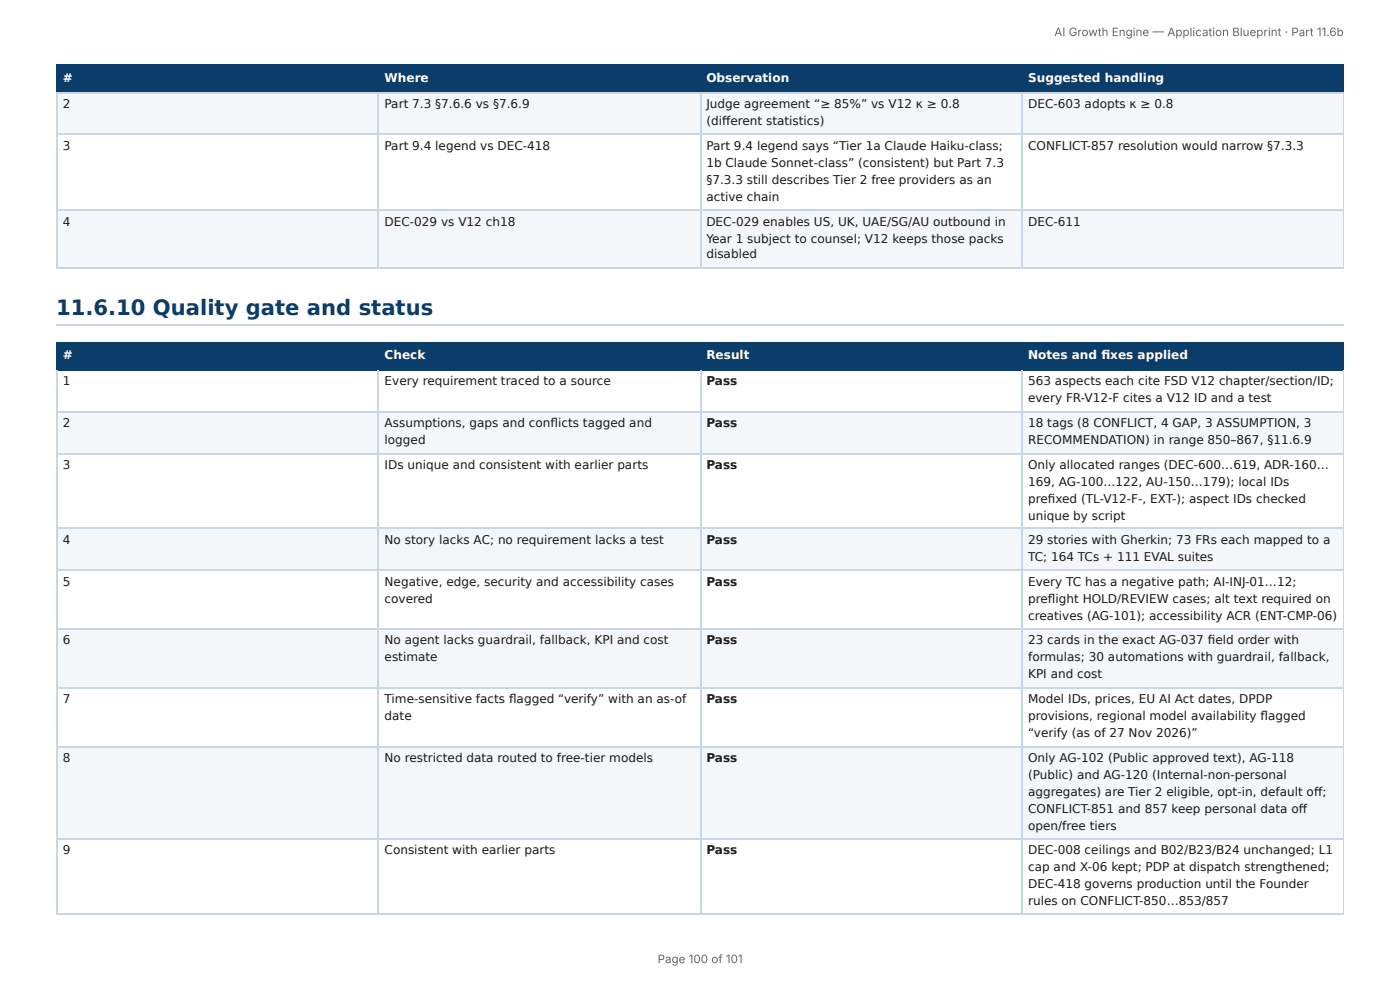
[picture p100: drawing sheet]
<svg xmlns="http://www.w3.org/2000/svg" width="297mm" height="210mm" viewBox="0 0 297 210" stroke-linecap="round" stroke-linejoin="round" font-family="sans-serif">
<defs><g id="words">
<text font-size="4.5" fill="#0b3d6b" x="11.9" y="66.9">11.6.10 Quality gate and status</text>
<g font-size="2.6" fill="#fff">
<text x="13.3" y="17.4">#</text>
<text x="81.7" y="17.4">Where</text>
<text x="150" y="17.4">Observation</text>
<text x="218.4" y="17.4">Suggested handling</text>
<text x="13.3" y="76.3">#</text>
<text x="81.7" y="76.3">Check</text>
<text x="150" y="76.3">Result</text>
<text x="218.4" y="76.3">Notes and fi xes applied</text>
</g>
<g font-size="2.6" fill="#1a1a1a">
<text x="13.3" y="22.9">2</text>
<text x="81.7" y="22.9">Part 7.3 §7.6.6 vs §7.6.9</text>
<text x="150" y="22.9">Judge agreement “≥ 85%” vs V12 κ ≥ 0.8</text>
<text x="218.4" y="22.9">DEC-603 adopts κ ≥ 0.8</text>
<text x="150" y="26.5">(diff erent statistics)</text>
<text x="13.3" y="31.8">3</text>
<text x="81.7" y="31.8">Part 9.4 legend vs DEC-418</text>
<text x="150" y="31.8">Part 9.4 legend says “Tier 1a Claude Haiku-class;</text>
<text x="150" y="35.4">1b Claude Sonnet-class” (consistent) but Part 7.3</text>
<text x="218.4" y="31.8">CONFLICT-857 resolution would narrow §7.3.3</text>
<text x="150" y="39">§7.3.3 still describes Tier 2 free providers as an</text>
<text x="13.3" y="47.9">4</text>
<text x="81.7" y="47.9">DEC-029 vs V12 ch18</text>
<text x="150" y="42.6">active chain</text>
<text x="150" y="47.9">DEC-029 enables US, UK, UAE/SG/AU outbound in</text>
<text x="218.4" y="47.9">DEC-611</text>
<text x="150" y="51.5">Year 1 subject to counsel; V12 keeps those packs</text>
<text x="150" y="54.9">disabled</text>
<text x="13.3" y="81.8">1</text>
<text x="81.7" y="81.8">Every requirement traced to a source</text>
<text x="150" y="81.8">Pass</text>
<text x="218.4" y="81.8">563 aspects each cite FSD V12 chapter/section/ID;</text>
<text x="218.4" y="85.4">every FR-V12-F cites a V12 ID and a test</text>
<text x="13.3" y="90.7">2</text>
<text x="81.7" y="90.7">Assumptions, gaps and confl icts tagged and</text>
<text x="81.7" y="94.3">logged</text>
<text x="150" y="90.7">Pass</text>
<text x="218.4" y="90.7">18 tags (8 CONFLICT, 4 GAP, 3 ASSUMPTION, 3</text>
<text x="218.4" y="94.3">RECOMMENDATION) in range 850–867, §11.6.9</text>
<text x="13.3" y="99.6">3</text>
<text x="81.7" y="99.6">IDs unique and consistent with earlier parts</text>
<text x="150" y="99.6">Pass</text>
<text x="218.4" y="99.6">Only allocated ranges (DEC-600…619, ADR-160…</text>
<text x="218.4" y="103.2">169, AG-100…122, AU-150…179); local IDs</text>
<text x="218.4" y="106.8">prefi xed (TL-V12-F-, EXT-); aspect IDs checked</text>
<text x="218.4" y="110.4">unique by script</text>
<text x="13.3" y="115.5">4</text>
<text x="81.7" y="115.5">No story lacks AC; no requirement lacks a test</text>
<text x="150" y="115.5">Pass</text>
<text x="218.4" y="115.5">29 stories with Gherkin; 73 FRs each mapped to a</text>
<text x="218.4" y="119.1">TC; 164 TCs + 111 EVAL suites</text>
<text x="13.3" y="124.3">5</text>
<text x="81.7" y="124.3">Negative, edge, security and accessibility cases</text>
<text x="150" y="124.3">Pass</text>
<text x="218.4" y="124.3">Every TC has a negative path; AI-INJ-01…12;</text>
<text x="81.7" y="128">covered</text>
<text x="218.4" y="128">prefl ight HOLD/REVIEW cases; alt text required on</text>
<text x="218.4" y="131.6">creatives (AG-101); accessibility ACR (ENT-CMP-06)</text>
<text x="13.3" y="136.9">6</text>
<text x="81.7" y="136.9">No agent lacks guardrail, fallback, KPI and cost</text>
<text x="150" y="136.9">Pass</text>
<text x="218.4" y="136.9">23 cards in the exact AG-037 fi eld order with</text>
<text x="81.7" y="140.5">estimate</text>
<text x="218.4" y="140.5">formulas; 30 automations with guardrail, fallback,</text>
<text x="13.3" y="149.4">7</text>
<text x="81.7" y="149.4">Time-sensitive facts fl agged “verify” with an as-of</text>
<text x="150" y="149.4">Pass</text>
<text x="218.4" y="144.1">KPI and cost</text>
<text x="218.4" y="149.4">Model IDs, prices, EU AI Act dates, DPDP</text>
<text x="81.7" y="153">date</text>
<text x="218.4" y="153">provisions, regional model availability fl agged</text>
<text x="13.3" y="161.9">8</text>
<text x="81.7" y="161.9">No restricted data routed to free-tier models</text>
<text x="150" y="161.9">Pass</text>
<text x="218.4" y="156.6">“verify (as of 27 Nov 2026)”</text>
<text x="218.4" y="161.9">Only AG-102 (Public approved text), AG-118</text>
<text x="218.4" y="165.5">(Public) and AG-120 (Internal-non-personal</text>
<text x="218.4" y="169.1">aggregates) are Tier 2 eligible, opt-in, default off ;</text>
<text x="218.4" y="172.7">CONFLICT-851 and 857 keep personal data off</text>
<text x="218.4" y="176.3">open/free tiers</text>
<text x="13.3" y="181.3">9</text>
<text x="81.7" y="181.3">Consistent with earlier parts</text>
<text x="150" y="181.3">Pass</text>
<text x="218.4" y="181.3">DEC-008 ceilings and B02/B23/B24 unchanged; L1</text>
<text x="218.4" y="184.9">cap and X-06 kept; PDP at dispatch strengthened;</text>
<text x="218.4" y="188.5">DEC-418 governs production until the Founder</text>
<text x="218.4" y="192.1">rules on CONFLICT-850…853/857</text>
</g>
<g font-size="2.5" fill="#666">
<text x="223.9" y="7.7">AI Growth Engine — Application Blueprint · Part 11.6b</text>
<text x="139.7" y="204.5">Page 100 of 101</text>
</g>
</g></defs>
<g fill="#0b3d6b">
<path d="M12.1 14h68.3v5.5h-68.3z"/>
<path d="M80.4 14h68.3v5.5h-68.3z"/>
<path d="M148.7 14h68.3v5.5h-68.3z"/>
<path d="M217 14h68.4v5.5h-68.4z"/>
</g>
<g fill="#f4f7fa">
<path d="M12.1 19.5h68.3v8.9h-68.3z"/>
<path d="M80.4 19.5h68.3v8.9h-68.3z"/>
<path d="M148.7 19.5h68.3v8.9h-68.3z"/>
<path d="M217 19.5h68.4v8.9h-68.4z"/>
<path d="M12.1 44.5h68.3v12.5h-68.3z"/>
<path d="M80.4 44.5h68.3v12.5h-68.3z"/>
<path d="M148.7 44.5h68.3v12.5h-68.3z"/>
<path d="M217 44.5h68.4v12.5h-68.4z"/>
</g>
<path d="M11.9 13.9h273.5M11.9 19.6h273.5M12 13.8v6M80.3 13.8v6M148.8 13.8v6M217.1 13.8v6" fill="none" stroke="#0b3d6b" stroke-width=".24"/>
<path d="M285.3 13.8v6" fill="none" stroke="#0b3d6b" stroke-width=".21"/>
<path d="M11.9 19.6h273.5M12 19.8v37.2M80.3 19.8v37.2M148.8 19.8v37.2M217.1 19.8v37.2M11.9 28.5h273.5M11.9 44.7h273.5M11.9 56.9h273.5M11.9 68.9h273.5" fill="none" stroke="#c9d6e3" stroke-width=".24"/>
<path d="M285.3 19.8v37.2" fill="none" stroke="#c9d6e3" stroke-width=".21"/>
<g fill="#0b3d6b">
<path d="M12.1 72.9h68.3v5.5h-68.3z"/>
<path d="M80.4 72.9h68.3v5.5h-68.3z"/>
<path d="M148.7 72.9h68.3v5.5h-68.3z"/>
<path d="M217 72.9h68.4v5.5h-68.4z"/>
</g>
<g fill="#f4f7fa">
<path d="M12.1 87.3h68.3v8.9h-68.3z"/>
<path d="M80.4 87.3h68.3v8.9h-68.3z"/>
<path d="M148.7 87.3h68.3v8.9h-68.3z"/>
<path d="M217 87.3h68.4v8.9h-68.4z"/>
<path d="M12.1 112.3h68.3v8.9h-68.3z"/>
<path d="M80.4 112.3h68.3v8.9h-68.3z"/>
<path d="M148.7 112.3h68.3v8.9h-68.3z"/>
<path d="M217 112.3h68.4v8.9h-68.4z"/>
<path d="M12.1 133.7h68.3v12.3h-68.3z"/>
<path d="M80.4 133.7h68.3v12.3h-68.3z"/>
<path d="M148.7 133.7h68.3v12.3h-68.3z"/>
<path d="M217 133.7h68.4v12.3h-68.4z"/>
<path d="M12.1 158.5h68.3v19.7h-68.3z"/>
<path d="M80.4 158.5h68.3v19.7h-68.3z"/>
<path d="M148.7 158.5h68.3v19.7h-68.3z"/>
<path d="M217 158.5h68.4v19.7h-68.4z"/>
</g>
<path d="M11.9 72.8h273.5M11.9 78.6h273.5M12 72.7v6M80.3 72.7v6M148.8 72.7v6M217.1 72.7v6" fill="none" stroke="#0b3d6b" stroke-width=".24"/>
<path d="M285.3 72.7v6" fill="none" stroke="#0b3d6b" stroke-width=".21"/>
<g fill="none" stroke="#c9d6e3" stroke-width=".24">
<path d="M12 78.7v115.6M80.3 78.7v115.6M148.8 78.7v115.6M217.1 78.7v115.6M11.9 87.4h273.5M11.9 96.3h273.5M11.9 112.2h273.5M11.9 121.1h273.5M11.9 133.6h273.5M11.9 146.1h273.5M11.9 158.6h273.5M11.9 178.1h273.5"/>
<path d="M11.9 194.2h273.5"/>
</g>
<path d="M285.3 78.7v115.6" fill="none" stroke="#c9d6e3" stroke-width=".21"/>
<use href="#words"/>
</svg>
